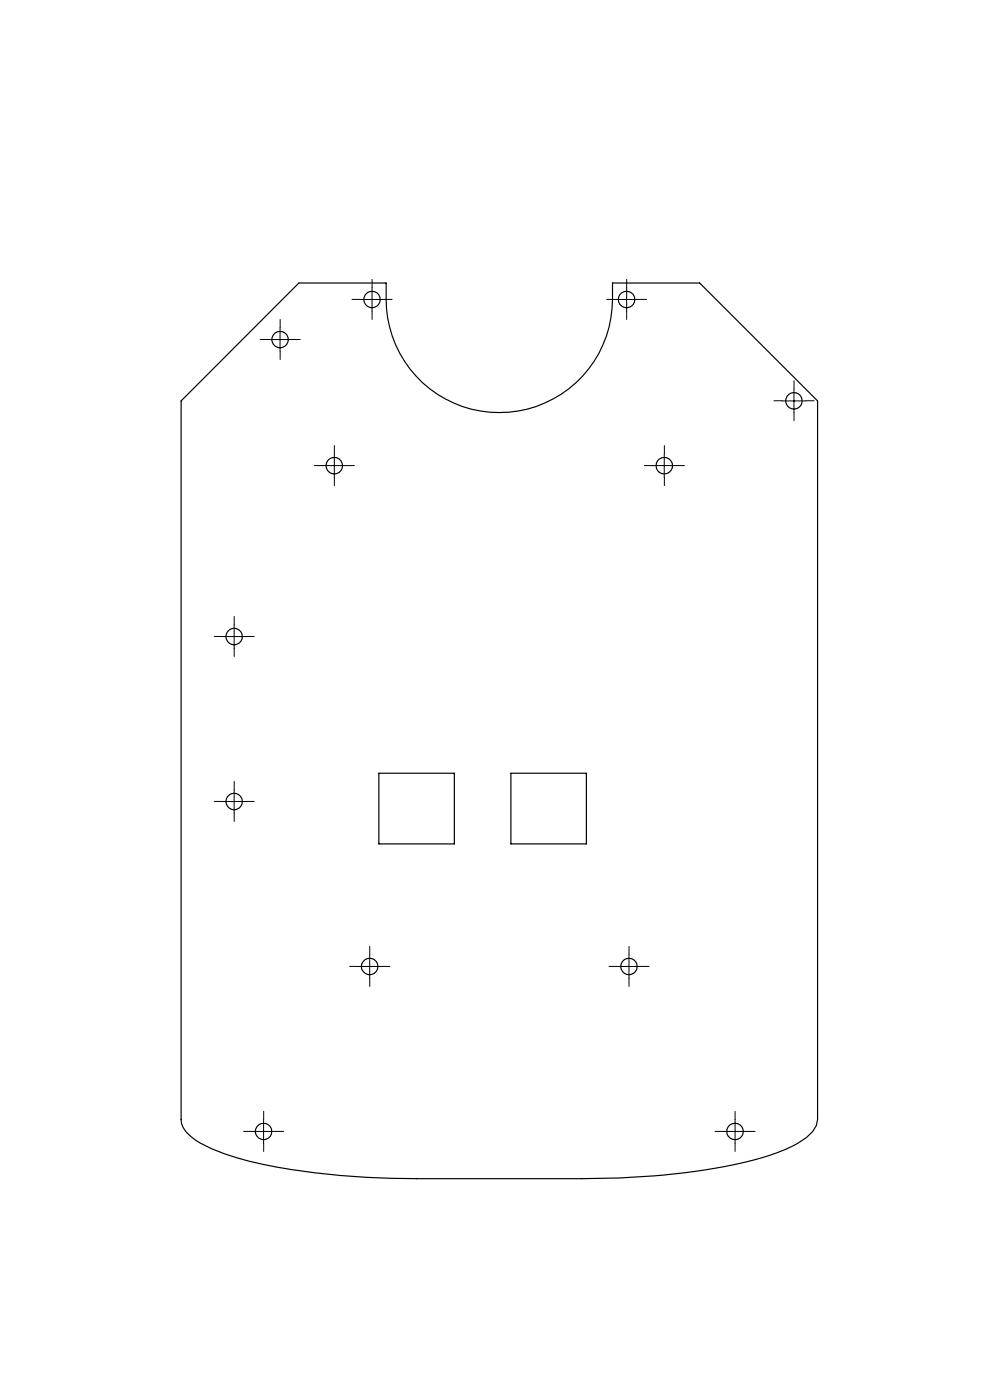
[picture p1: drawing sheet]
<svg xmlns="http://www.w3.org/2000/svg" width="210mm" height="297mm" viewBox="0 0 210 297" stroke-linecap="round" stroke-linejoin="round" font-family="sans-serif">
<g fill="none" stroke="#000" stroke-width=".21" stroke-dasharray="15.2 1.3 1.3 1.3">
<path d="M56.9 72h-1.7M59.4 69.5v-1.7M59.4 74.5v1.8M61.9 72h1.8M76.4 63.5h-1.7M78.9 61v-1.7M78.9 66v1.8M81.4 63.5h1.8M130.4 63.5h-1.7M132.9 61v-1.7M132.9 66v1.8M135.4 63.5h1.8"/>
<path d="M68.4 98.8h-1.7M70.9 96.3v-1.8M73.4 98.8h1.8M138.4 98.8h-1.7M140.9 96.3v-1.8M143.4 98.8h1.8M165.9 85h-1.7M168.4 82.5v-1.7M168.4 87.5v1.8M170.9 85h1.8M70.9 101.3v1.7M140.9 101.3v1.7"/>
<path d="M47.2 135h-1.8M49.7 132.5v-1.7M49.7 137.5v1.8M52.2 135h1.7M47.2 170h-1.8M49.7 167.5v-1.7M49.7 172.5v1.8M52.2 170h1.7M75.9 205h-1.7M78.4 202.5v-1.7M78.4 207.5v1.8M80.9 205h1.8"/>
<path d="M130.9 205h-1.7M133.4 202.5v-1.7M133.4 207.5v1.8M135.9 205h1.8M55.9 237.5v-1.7M155.9 237.5v-1.7M53.4 240h-1.7M55.9 242.5v1.8M58.4 240h1.8M153.4 240h-1.7M155.9 242.5v1.8M158.4 240h1.8"/>
</g>
<g fill="none" stroke="#000" stroke-width=".21">
<path d="M56.9 72h5M59.4 69.5v5M76.4 63.5h5M78.9 61v5M130.4 63.5h5M132.9 61v5M68.4 98.8h5M70.9 96.3v5M138.4 98.8h5M140.9 96.3v5M165.9 85.1h5M168.4 82.5v5"/>
<path d="M47.2 135h5M49.7 132.5v5M47.2 170h5M49.7 167.5v5M75.9 205h5M78.4 202.5v5M130.9 205h5M133.4 202.5v5M55.9 237.5v5M155.9 237.5v5M53.4 240h5M153.4 240h5"/>
</g>
<g fill="none" stroke="#000" stroke-width=".25">
<path d="M63.4 60h18.5a29.2 29.2 0 0 0 1.3 11.3 24 24 0 0 0 26.7 15.9 24 24 0 0 0 20-23.7v-3.5h18.5l25 25.1v152.4l-.3 1.3a10.5 10.5 0 0 1-5.1 4.4 63.1 63.1 0 0 1-17.9 4.9l-7.9 1a162.7 162.7 0 0 1-18.8 .9h-35a145.3 145.3 0 0 1-38.1-4.4 30.5 30.5 0 0 1-9.3-4.1l-1.1-1a4.5 4.5 0 0 1-1.5-3v-152.4zM80.4 164h16v15h-16zM108.4 164h16v15h-16z"/>
<circle cx="59.4" cy="72" r="1.75"/>
<circle cx="78.9" cy="63.5" r="1.75"/>
<circle cx="132.9" cy="63.5" r="1.76"/>
<circle cx="70.9" cy="98.8" r="1.75"/>
<circle cx="140.9" cy="98.8" r="1.75"/>
<circle cx="168.4" cy="85" r="1.75"/>
<circle cx="49.7" cy="135.1" r="1.75"/>
<circle cx="49.7" cy="170.1" r="1.75"/>
<circle cx="78.4" cy="205" r="1.75"/>
<circle cx="133.4" cy="205" r="1.74"/>
<circle cx="55.9" cy="240" r="1.75"/>
<circle cx="155.9" cy="240" r="1.75"/>
</g>
</svg>
